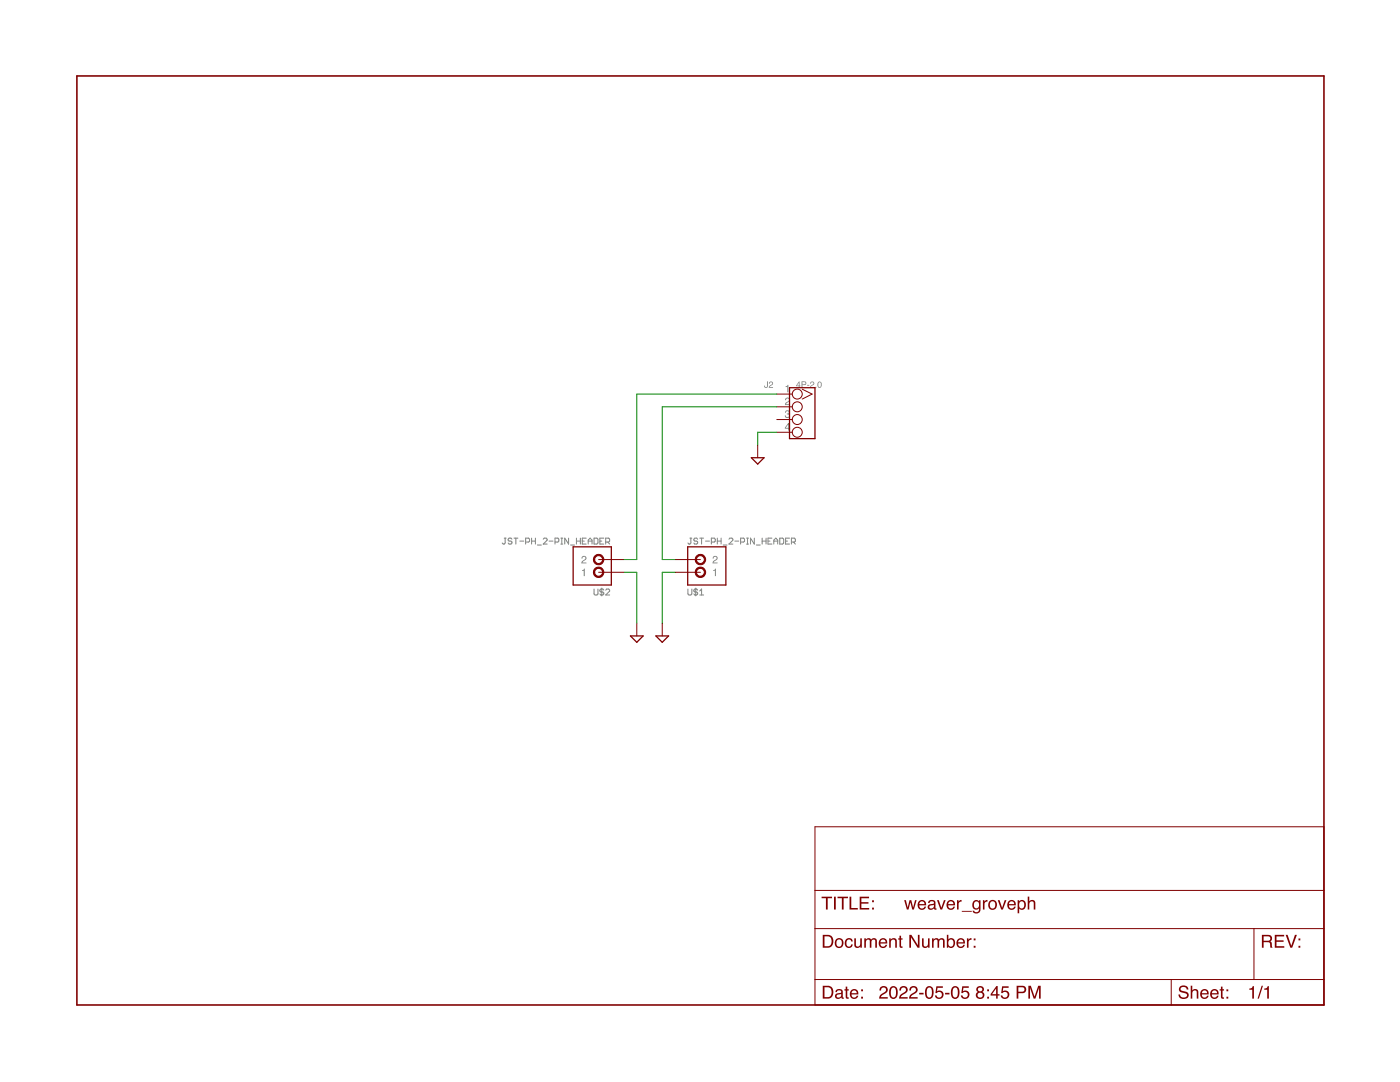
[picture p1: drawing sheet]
<svg xmlns="http://www.w3.org/2000/svg" width="279mm" height="216mm" viewBox="0 0 279 216" stroke-linecap="round" stroke-linejoin="round" font-family="sans-serif">
<path d="M159.4 76.4l-.4 .5h.4zM159.4 76.1h.2v.8h.2v.2h-.2v.3h-.2v-.3h-.5zM160 76.1h.5a.37 .37 0 0 1 .4 .4 .37 .37 0 0 1-.4 .3h-.4v.6h-.1zM160.1 76.2v.5h.4a.22 .22 0 0 0 .2-.2 .22 .22 0 0 0-.2-.3zM161.1 76.8h.4v.2h-.4zM161.7 76.3a.43 .43 0 0 1 .8 .1 .43 .43 0 0 1-.4 .6l-.3 .2h.7v.2h-.8l.1-.4a.44 .44 0 0 0 .4-.2 .44 .44 0 0 0 0-.5h-.2l-.2 .3h-.1zM162.7 77.2h.2v.2h-.2zM163.3 76.3a.51 .51 0 0 1 .6 0 .51 .51 0 0 1 .1 .7 .44 .44 0 0 1-.6 .4 .44 .44 0 0 1-.3-.6zM163.4 76.3a.54 .54 0 0 0-.1 .5 .54 .54 0 0 0 .4 .4 .52 .52 0 0 0 .2-.5 .52 .52 0 0 0-.5-.4z" fill="#808080"/>
<g fill="none" stroke="#808080" stroke-width=".2">
<path d="M100.6 107.4h.4M100.8 107.4v1l-.2 .2-.4-.2M102.2 107.6l-.2-.2h-.4l-.2 .4 .2 .2h.4l.2 .4-.2 .2h-.4l-.2-.2M102.6 107.4h.8M103 107.4v1.2M103.7 108h.8M104.9 108.2h.6l.2-.2v-.4l-.2-.2h-.6v1.2M106.1 108h.7M106.1 107.4v1.2M106.8 107.4v1.2M107.3 108.8h.7M108.4 107.6l.2-.2h.4l.2 .2v.2l-.8 .8h.8"/>
<path d="M109.6 108h.8M110.8 108.2h.5l.2-.2v-.4l-.2-.2h-.5v1.2M111.9 108.6h.4M111.9 107.4h.4M112.1 107.4v1.2M113.5 107.4v1.2l-.8-1.2v1.2M113.9 108.8h.8M115 108h.8M115 107.4v1.2M115.8 107.4v1.2M116.2 108h.4M117 107.4h-.8v1.2h.8"/>
<path d="M117.4 108h.8M117.4 108.6v-.8l.4-.4 .4 .4v.8M118.6 107.4h.5l.2 .2v.8l-.2 .2h-.5zM119.7 108h.4M120.5 107.4h-.8v1.2h.8M120.9 108.2h.6l.2-.2v-.4l-.2-.2h-.6v1.2M121.3 108.2l.4 .4M137.7 107.4h.4M137.9 107.4v1l-.2 .2-.4-.2M139.2 107.6l-.2-.2h-.3l-.2 .4 .2 .2h.3l.2 .4-.2 .2h-.3l-.2-.2M139.6 107.4h.8M140 107.4v1.2"/>
<path d="M140.8 108h.8M142 108.2h.6l.1-.2v-.4l-.1-.2h-.6v1.2M143.2 108h.7M143.2 107.4v1.2M143.9 107.4v1.2M144.3 108.8h.8M145.5 107.6l.2-.2h.4l.2 .2v.2l-.8 .8h.8M146.6 108h.8M147.8 108.2h.6l.2-.2v-.4l-.2-.2h-.6v1.2M149 108.6h.4M149 107.4h.4M149.2 107.4v1.2"/>
<path d="M150.5 107.4v1.2l-.7-1.2v1.2M150.9 108.8h.8M152.1 108h.8M152.1 107.4v1.2M152.9 107.4v1.2M153.3 108h.4M154.1 107.4h-.8v1.2h.8M154.4 108h.8M154.4 108.6v-.8l.4-.4 .4 .4v.8M155.6 107.4h.6l.2 .2v.8l-.2 .2h-.6zM156.8 108h.4M157.6 107.4h-.8v1.2h.8"/>
<path d="M157.9 108.2h.6l.2-.2v-.4l-.2-.2h-.6v1.2M158.3 108.2l.4 .4"/>
</g>
<g fill="#808080">
<path d="M156.8 77.1l.5-.3v1.5h-.2v-1.1h-.3z"/>
<path d="M156.9 79.4a.52 .52 0 0 1 .8 .3 .52 .52 0 0 1-.6 .6l-.2 .3h.8v.2h-1.1l.2-.4a.59 .59 0 0 0 .6-.8l-.4-.1-.1 .4h-.2z"/>
<path d="M156.8 82a.43 .43 0 0 1 .7-.1 .43 .43 0 0 1-.1 .7 .5 .5 0 0 1-.1 .8 .5 .5 0 0 1-.7-.5h.2a.3 .3 0 0 0 .5 .3 .3 .3 0 0 0 0-.5h-.3l.1-.2a.25 .25 0 0 0 .3-.2 .25 .25 0 0 0-.2-.3l-.3 .2v.2h-.2z"/>
<path d="M142.3 113.8l.6-.3v1.5h-.2v-1.1h-.4z"/>
<path d="M142.4 111a.52 .52 0 0 1 .8 .3 .52 .52 0 0 1-.5 .6l-.3 .3h.8v.2h-1l.2-.5a.59 .59 0 0 0 .5-.7l-.3-.1-.2 .4h-.2z"/>
<path d="M157.3 84.7l-.5 .7h.5zM157.3 84.4h.2v1h.2v.1h-.2v.4h-.2v-.4h-.7z"/>
<path d="M153.1 76.1h.1v.9a.37 .37 0 0 1-.3 .4 .37 .37 0 0 1-.4-.4h.2a.21 .21 0 0 0 .1 .3 .21 .21 0 0 0 .3-.2zM153.5 76.3a.43 .43 0 0 1 .8 .1 .43 .43 0 0 1-.5 .6l-.2 .2h.7v.2h-.9l.2-.4a.44 .44 0 0 0 .4-.2 .44 .44 0 0 0 0-.5h-.3l-.1 .3h-.1z"/>
</g>
<path d="M137.3 117.5v1l.2 .2h.4l.2-.2v-1M138.9 117.3v1.6M139.2 117.8l-.2-.3h-.3l-.2 .4 .2 .2h.3l.2 .4-.2 .2h-.3l-.2-.2M139.6 118.7h.8M139.6 117.9l.4-.4v1.2" fill="none" stroke="#808080" stroke-width=".2"/>
<g fill="#808080">
<path d="M116.1 113.8l.6-.3v1.5h-.2v-1.1h-.4z"/>
<path d="M116.2 111a.52 .52 0 0 1 .8 .3 .52 .52 0 0 1-.5 .6l-.3 .3h.8v.2h-1l.2-.5a.59 .59 0 0 0 .6-.7l-.4-.1-.2 .4h-.2z"/>
</g>
<path d="M118.6 117.5v1l.1 .2h.4l.2-.2v-1M120.1 117.3v1.6M120.5 117.8l-.2-.3h-.4l-.2 .4 .2 .2h.4l.2 .4-.2 .2h-.4l-.2-.2M120.9 117.8l.2-.3h.4l.2 .3v.1l-.8 .8h.8" fill="none" stroke="#808080" stroke-width=".2"/>
<path d="M157.6 77.4h5v10.1h-5zM149.9 91.3h2.6l-1.3 1.3zM125.8 126.9h2.6l-1.3 1.3zM130.9 126.9h2.5l-1.2 1.3z" fill="none" stroke="#800000" stroke-width=".25"/>
<g fill="none" stroke="#800000" stroke-width=".2">
<path d="M155 78.6h3.1M160.1 77.7l2 .9-2 1M151.2 88.8v2.5M155 81.2h3.1M155 83.7h3.1M155 86.3h3.1M127.1 124.4v2.5M132.2 124.4v2.5M162.6 165h101.6v35.5h-101.6zM162.6 177.7h101.6M162.6 185.3h101.6M162.6 195.5h101.6"/>
<path d="M233.7 195.5v5M250.3 185.3v10.2"/>
<circle cx="159.1" cy="78.6" r=".99"/>
<circle cx="159.1" cy="86.3" r=".99"/>
<circle cx="159.1" cy="81.2" r=".99"/>
<circle cx="159.1" cy="83.7" r=".99"/>
</g>
<path d="M15.3 15.2h248.9v185.3h-248.9z" fill="none" stroke="#800000" stroke-width=".32"/>
<g fill="#800000">
<path d="M164.5 197v2h.7a1.01 1.01 0 0 0 .8-1 1.01 1.01 0 0 0-.8-1zM164.2 196.7h1a1.3 1.3 0 0 1 1.1 1.3 1.3 1.3 0 0 1-1.1 1.3h-1zM167 198.6a.45 .45 0 0 0 .6 .4 .45 .45 0 0 0 .2-.7zM166.8 197.6a.81 .81 0 0 1 1.4 .3v1.1h.2v.3h-.4l-.1-.3a.64 .64 0 0 1-.9 .3 .64 .64 0 0 1-.2-.9l1.1-.4a.42 .42 0 0 0-.4-.4 .42 .42 0 0 0-.5 .4h-.3zM168.8 196.9h.3v.5h.3v.2h-.3v1.3l.3 .1v.3a.45 .45 0 0 1-.6-.4v-1.3h-.3v-.2h.3zM169.8 197.6a.86 .86 0 0 1 1.1-.1 .86 .86 0 0 1 .4 .9h-1.4a.53 .53 0 0 0 .4 .6 .53 .53 0 0 0 .7-.3h.3a.91 .91 0 0 1-1.3 .5 .91 .91 0 0 1-.3-1.4zM170.1 197.8l-.2 .4h1.1l-.1-.3-.3-.2zM171.9 197.4h.3v.4h-.3zM171.9 198.9h.3v.4h-.3z"/>
<path d="M175.8 196.9a.82 .82 0 0 1 1.3 .2 .82 .82 0 0 1-.6 1.2l-.5 .3-.2 .4h1.4v.3h-1.8a1.41 1.41 0 0 1 1.2-1.3 .5 .5 0 0 0 .2-.7 .5 .5 0 0 0-.7-.3 .5 .5 0 0 0-.3 .6h-.3zM177.8 196.9a.92 .92 0 0 1 1.1 .1 .92 .92 0 0 1 .3 1 .94 .94 0 0 1-.3 1.1 .94 .94 0 0 1-1.1 .1 1.87 1.87 0 0 1 0-2.3zM178 197.2a1.67 1.67 0 0 0 .1 1.8h.3a1.5 1.5 0 0 0 .1-1.9zM179.8 196.9a.82 .82 0 0 1 1.3 .2 .82 .82 0 0 1-.6 1.2l-.5 .3-.2 .4h1.3v.3h-1.7a1.41 1.41 0 0 1 1.1-1.3 .5 .5 0 0 0 .2-.7 .5 .5 0 0 0-.6-.3 .5 .5 0 0 0-.3 .6h-.3zM181.8 196.9a.82 .82 0 0 1 1.3 .2 .82 .82 0 0 1-.6 1.2l-.5 .3-.2 .4h1.3v.3h-1.7a1.41 1.41 0 0 1 1.1-1.3 .5 .5 0 0 0 .2-.7 .5 .5 0 0 0-.6-.3 .5 .5 0 0 0-.3 .6h-.3zM183.4 198.1h.9v.3h-.9zM185 196.9a.92 .92 0 0 1 1 .1 .92 .92 0 0 1 .3 1 .94 .94 0 0 1-.3 1.1 .94 .94 0 0 1-1 .1 1.87 1.87 0 0 1 0-2.3zM185.2 197.2a1.67 1.67 0 0 0 .1 1.8h.3a1.5 1.5 0 0 0 .1-1.9zM186.9 196.8h1.3v.3h-1.1l-.1 .7a.86 .86 0 0 1 1.2 .4 .86 .86 0 0 1-.5 1.2 .86 .86 0 0 1-1.1-.8h.3a.56 .56 0 0 0 .8 .3 .56 .56 0 0 0 .1-.9 .56 .56 0 0 0-.8 .2h-.3zM188.6 198.1h.9v.3h-.9zM190.2 196.9a.92 .92 0 0 1 1 .1 .92 .92 0 0 1 .3 1 .94 .94 0 0 1-.3 1.1 .94 .94 0 0 1-1.1 .1 1.87 1.87 0 0 1 .1-2.3zM190.3 197.2a1.67 1.67 0 0 0 .1 1.8h.4a1.5 1.5 0 0 0 0-1.9zM192 196.8h1.3v.3h-1l-.1 .7a.86 .86 0 0 1 1.2 .4 .86 .86 0 0 1-.6 1.2 .86 .86 0 0 1-1-.8h.3a.56 .56 0 0 0 .8 .3 .56 .56 0 0 0 .1-.9 .56 .56 0 0 0-.9 .2h-.3zM195.2 197.4a.42 .42 0 0 0 .8 0 .42 .42 0 0 0-.8 0zM195.1 198.5a.51 .51 0 0 0 1 0 .51 .51 0 0 0-1 0zM195 197a.71 .71 0 0 1 1.1-.1 .71 .71 0 0 1 0 1 .78 .78 0 0 1 .1 1.2 .78 .78 0 0 1-1.2 0 .78 .78 0 0 1 .2-1.2l-.4-.5zM197 197.4h.4v.4h-.4zM197 198.9h.4v.4h-.4zM198.8 197.2l-.8 1.2h.8zM198.8 196.8h.3v1.6h.4v.3h-.4v.6h-.3v-.6h-1.1v-.4zM200 196.8h1.3v.3h-1.1l-.1 .7a.86 .86 0 0 1 1.3 .4 .86 .86 0 0 1-.6 1.2 .86 .86 0 0 1-1.1-.8h.3a.56 .56 0 0 0 .9 .3 .56 .56 0 0 0 0-.9 .56 .56 0 0 0-.8 .2h-.3zM202.9 196.7h1.1a.74 .74 0 0 1 .8 .7 .74 .74 0 0 1-.8 .8h-.8v1.1h-.3zM203.2 197v.9h.7a.45 .45 0 0 0 .6-.5 .45 .45 0 0 0-.6-.4zM205.2 196.7h.5l.8 2.2 .7-2.2h.5v2.6h-.3v-2.2l-.8 2.2h-.3l-.7-2.2v2.2h-.4z"/>
<path d="M235.5 196.9a1.01 1.01 0 0 1 1.7 .6h-.4a.6 .6 0 0 0-.6-.6 .6 .6 0 0 0-.6 .6l.2 .1a2.1 2.1 0 0 1 1.4 .7 1.03 1.03 0 0 1-.7 1.1 1.03 1.03 0 0 1-1.2-.5l-.1-.5h.3a.72 .72 0 0 0 .6 .6 .72 .72 0 0 0 .8-.4 1.32 1.32 0 0 0-1.3-.6l-.2-.2-.1-.4zM237.6 196.7h.3v.9a.65 .65 0 0 1 .8-.2 .65 .65 0 0 1 .5 .7v1.2h-.4v-1.2a.46 .46 0 0 0-.5-.5 .46 .46 0 0 0-.4 .7v1h-.3zM239.8 197.6a.86 .86 0 0 1 1-.1 .86 .86 0 0 1 .4 .9h-1.3a.53 .53 0 0 0 .4 .6 .53 .53 0 0 0 .6-.3h.3a.91 .91 0 0 1-1.3 .5 .91 .91 0 0 1-.3-1.4zM240 197.8l-.1 .4h1l-.1-.3-.2-.2zM241.8 197.6a.86 .86 0 0 1 1-.1 .86 .86 0 0 1 .4 .9h-1.4a.53 .53 0 0 0 .4 .6 .53 .53 0 0 0 .7-.3h.3a.91 .91 0 0 1-1.3 .5 .91 .91 0 0 1-.3-1.4zM242 197.8l-.1 .4h1l-.1-.3-.2-.2zM243.7 196.9h.3v.5h.3v.2h-.3v1.3l.3 .1v.3a.45 .45 0 0 1-.6-.4v-1.3h-.3v-.2h.3zM244.8 197.4h.3v.4h-.3zM244.8 198.9h.3v.4h-.3z"/>
<path d="M249.3 197.3l.5-.2 .2-.3h.2v2.5h-.3v-1.8h-.6zM251.8 196.7h.3l-.9 2.6h-.2zM252.3 197.3l.5-.2 .2-.3h.2v2.5h-.3v-1.8h-.6z"/>
<path d="M252.2 186.8v.9h.8a.44 .44 0 0 0 .5-.4 .44 .44 0 0 0-.5-.5zM251.8 186.5h1.2a.7 .7 0 0 1 .8 .5 .7 .7 0 0 1-.3 .8l.3 .3 .2 1h-.5v-.7a.4 .4 0 0 0-.5-.4h-.8v1.1h-.4zM254.4 186.5h1.9v.4h-1.6v.7h1.5v.3h-1.5v.9h1.6v.3h-1.9zM256.6 186.5h.4l.7 2.2 .7-2.2h.4l-.9 2.6h-.4zM259.1 187.3h.4v.3h-.4zM259.1 188.7h.4v.4h-.4z"/>
<path d="M164 178.9h2v.3h-.8v2.3h-.4v-2.3h-.8zM166.4 178.9h.4v2.6h-.4zM167.1 178.9h2.1v.3h-.8v2.3h-.4v-2.3h-.9zM169.5 178.9h.4v2.3h1.3v.3h-1.7zM171.6 178.9h1.8v.3h-1.5v.8h1.4v.3h-1.4v.9h1.6v.3h-1.9zM174 179.6h.4v.4h-.4zM174 181.1h.4v.4h-.4z"/>
<path d="M164.5 186.8v2h.7a1.01 1.01 0 0 0 .8-1 1.01 1.01 0 0 0-.8-1zM164.2 186.5h1a1.3 1.3 0 0 1 1.1 1.3 1.3 1.3 0 0 1-1.1 1.3h-1zM167.2 187.6a.7 .7 0 0 0-.3 .9 .7 .7 0 0 0 .9 .3 .71 .71 0 0 0 .2-.9 .71 .71 0 0 0-.8-.3zM166.5 188.1a.95 .95 0 0 1 1.9 0 .95 .95 0 0 1-1.9 0zM168.8 187.5a.77 .77 0 0 1 .8-.3 .77 .77 0 0 1 .6 .7h-.3a.52 .52 0 0 0-.7-.4 .52 .52 0 0 0-.3 .7 .5 .5 0 0 0 .4 .7 .5 .5 0 0 0 .6-.5h.3a.84 .84 0 0 1-1.1 .7 .84 .84 0 0 1-.5-1.2zM170.5 187.2h.3v1.3a.43 .43 0 0 0 .5 .4 .43 .43 0 0 0 .4-.5v-1.2h.3v1.9h-.3v-.3a.65 .65 0 0 1-.7 .3 .65 .65 0 0 1-.5-.6zM172.5 187.2h.3v.3a.61 .61 0 0 1 1.1 0 .62 .62 0 0 1 .7-.3 .62 .62 0 0 1 .4 .7v1.2h-.3v-1.3a.4 .4 0 0 0-.5-.3 .4 .4 0 0 0-.3 .5v1.1h-.3v-1.2a.42 .42 0 0 0-.6-.4 .42 .42 0 0 0-.2 .6v1h-.3zM175.6 187.5a.86 .86 0 0 1 1.1-.2 .86 .86 0 0 1 .4 1h-1.4a.53 .53 0 0 0 .4 .6 .53 .53 0 0 0 .6-.4h.3a.91 .91 0 0 1-1.3 .6 .91 .91 0 0 1-.2-1.4zM175.9 187.6l-.2 .4h1v-.3l-.3-.2zM177.5 187.2h.3v.3a.66 .66 0 0 1 .7-.3 .66 .66 0 0 1 .5 .7v1.2h-.3v-1.2a.46 .46 0 0 0-.6-.4 .46 .46 0 0 0-.3 .6v1h-.3zM179.5 186.7h.3v.5h.3v.3h-.3v1.2l.3 .2v.2a.45 .45 0 0 1-.6-.4v-1.2h-.2v-.3h.2zM181.5 186.5h.4l1.3 2.1v-2.1h.3v2.6h-.4l-1.3-2.1v2.1h-.3zM184 187.2h.3v1.3a.43 .43 0 0 0 .5 .4 .43 .43 0 0 0 .4-.5v-1.2h.3v1.9h-.3v-.3a.65 .65 0 0 1-.7 .3 .65 .65 0 0 1-.5-.6zM186 187.2h.3v.3a.61 .61 0 0 1 1.1 0 .62 .62 0 0 1 .7-.3 .62 .62 0 0 1 .4 .7v1.2h-.3v-1.3a.4 .4 0 0 0-.5-.3 .4 .4 0 0 0-.3 .5v1.1h-.3v-1.2a.42 .42 0 0 0-.5-.4 .42 .42 0 0 0-.3 .6v1h-.3zM189 186.5h.3v1a.82 .82 0 0 1 1.1-.2 .82 .82 0 0 1 .2 1.1 .74 .74 0 0 1-.5 .7 .74 .74 0 0 1-.8-.2v.2h-.3zM189.4 187.6a.65 .65 0 0 0-.1 .9 .65 .65 0 0 0 .9 .2 .65 .65 0 0 0 .1-.9 .65 .65 0 0 0-.9-.2zM191.1 187.5a.86 .86 0 0 1 1.1-.2 .86 .86 0 0 1 .4 1h-1.4a.53 .53 0 0 0 .4 .6 .53 .53 0 0 0 .6-.4h.4a.91 .91 0 0 1-1.3 .6 .91 .91 0 0 1-.3-1.4zM191.4 187.6l-.2 .4h1.1l-.1-.3-.3-.2zM193 187.2h.3v.4l.3-.4h.3v.3a.5 .5 0 0 0-.6 .5v1.1h-.3zM194.3 187.3h.4v.3h-.4zM194.3 188.7h.4v.4h-.4z"/>
<path d="M180.4 179.6h.4l.4 1.5 .3-1.5h.4l.3 1.5 .4-1.5h.3l-.5 1.9h-.3l-.4-1.5-.4 1.5h-.3zM183.4 179.9a.86 .86 0 0 1 1-.2 .86 .86 0 0 1 .4 1h-1.3a.53 .53 0 0 0 .4 .6 .53 .53 0 0 0 .6-.4h.3a.91 .91 0 0 1-1.3 .5 .91 .91 0 0 1-.3-1.3zM183.6 180l-.1 .4h1l-.1-.3-.2-.2zM185.5 180.8a.45 .45 0 0 0 .6 .4 .45 .45 0 0 0 .2-.6zM185.3 179.8a.81 .81 0 0 1 1.4 .3v1.1l.2 .1v.2h-.4l-.1-.3a.64 .64 0 0 1-.9 .3 .64 .64 0 0 1-.2-.9l1.1-.3a.42 .42 0 0 0-.4-.5 .42 .42 0 0 0-.5 .4h-.3zM187 179.6h.4l.5 1.5 .5-1.5h.3l-.7 1.9h-.3zM189.1 179.9a.86 .86 0 0 1 1.1-.2 .86 .86 0 0 1 .4 1h-1.4a.53 .53 0 0 0 .4 .6 .53 .53 0 0 0 .7-.4h.3a.91 .91 0 0 1-1.3 .5 .91 .91 0 0 1-.3-1.3zM189.4 180l-.2 .4h1.1l-.1-.3-.3-.2zM191 179.6h.3v.3l.3-.3h.3v.3a.5 .5 0 0 0-.6 .5v1.1h-.3zM191.9 181.8h2v.1h-2zM194.3 179.8l.5-.2 .6 .3v-.3h.3v1.7a.82 .82 0 0 1-.6 1 .82 .82 0 0 1-1-.6h.3a.54 .54 0 0 0 .7 .3 .54 .54 0 0 0 .3-.8 .81 .81 0 0 1-1.1 .2 .81 .81 0 0 1-.2-1.1zM194.5 180a.71 .71 0 0 0-.1 .8 .71 .71 0 0 0 .6 .4 .7 .7 0 0 0 .4-.8 .7 .7 0 0 0-.7-.5zM196.2 179.6h.3v.3l.3-.3h.3v.3a.5 .5 0 0 0-.6 .5v1.1h-.3zM197.8 179.9a.7 .7 0 0 0-.3 .9 .7 .7 0 0 0 .9 .4 .71 .71 0 0 0 .2-.9 .71 .71 0 0 0-.8-.4zM197.1 180.5a.95 .95 0 0 1 1.9 0 .95 .95 0 0 1-1.9 0zM199.1 179.6h.4l.5 1.5 .5-1.5h.4l-.8 1.9h-.3zM201.3 179.9a.86 .86 0 0 1 1-.2 .86 .86 0 0 1 .4 1h-1.3a.53 .53 0 0 0 .4 .6 .53 .53 0 0 0 .6-.4h.3a.91 .91 0 0 1-1.3 .5 .91 .91 0 0 1-.3-1.3zM201.5 180l-.1 .4h1l-.1-.3-.2-.2zM203.6 180a.72 .72 0 0 0-.2 .8 .72 .72 0 0 0 .7 .4 .73 .73 0 0 0 .3-.8 .73 .73 0 0 0-.7-.5zM203.1 179.6h.3v.3a.76 .76 0 0 1 .9-.2 .76 .76 0 0 1 .4 .8 .78 .78 0 0 1-.3 .9 .78 .78 0 0 1-1-.1v.9h-.3zM205.1 178.9h.3v1a.65 .65 0 0 1 .8-.3 .65 .65 0 0 1 .4 .7v1.2h-.3v-1.2a.46 .46 0 0 0-.6-.4 .46 .46 0 0 0-.3 .6v1h-.3z"/>
</g>
<g fill="#800000" stroke="#800000" stroke-width=".2">
<path d="M139.1 113.4a1.04 1.04 0 0 1 1.6 .3 1.04 1.04 0 0 1-.7 1.5 1.04 1.04 0 0 1-1.3-1h.3a.79 .79 0 0 1 1.2-.7 .79 .79 0 0 1 .1 1.4 .79 .79 0 0 1-1.3-.5v-.2h-.3z" fill-rule="evenodd"/>
<path d="M138.9 111.1a1.04 1.04 0 0 1 1.7-.1 1.04 1.04 0 0 1-.5 1.6 1.04 1.04 0 0 1-1.4-.9h.3a.79 .79 0 0 1 1.2-.7 .79 .79 0 0 1 .1 1.3 .79 .79 0 0 1-1.3-.4v-.2h-.3z" fill-rule="evenodd"/>
<path d="M118.8 113.4a1.04 1.04 0 0 1 1.6 .3 1.04 1.04 0 0 1-.7 1.5 1.04 1.04 0 0 1-1.3-1h.3a.79 .79 0 0 1 1.1-.7 .79 .79 0 0 1 .2 1.4 .79 .79 0 0 1-1.3-.5v-.2h-.3z" fill-rule="evenodd"/>
<path d="M118.6 111.1a1.04 1.04 0 0 1 1.7-.1 1.04 1.04 0 0 1-.5 1.6 1.04 1.04 0 0 1-1.4-.9h.3a.79 .79 0 0 1 1.1-.7 .79 .79 0 0 1 .2 1.3 .79 .79 0 0 1-1.3-.4v-.2h-.3z" fill-rule="evenodd"/>
</g>
<path d="M114.4 109.1h7.6v7.6h-7.6zM137.2 109.1h7.7v7.6h-7.7z" fill="none" stroke="#800000" stroke-width=".25"/>
<path d="M119.5 114.2h5M119.5 111.7h5M134.7 114.2h5.1M134.7 111.7h5.1" fill="none" stroke="#800000" stroke-width=".2"/>
<path d="M155 78.6h-27.9v33.1h-2.6M155 81.2h-22.8v30.5h2.5M155 86.3h-3.8v2.5M124.5 114.2h2.6v10.2M134.7 114.2h-2.5v10.2" fill="none" stroke="#008000" stroke-width=".2"/>
</svg>
